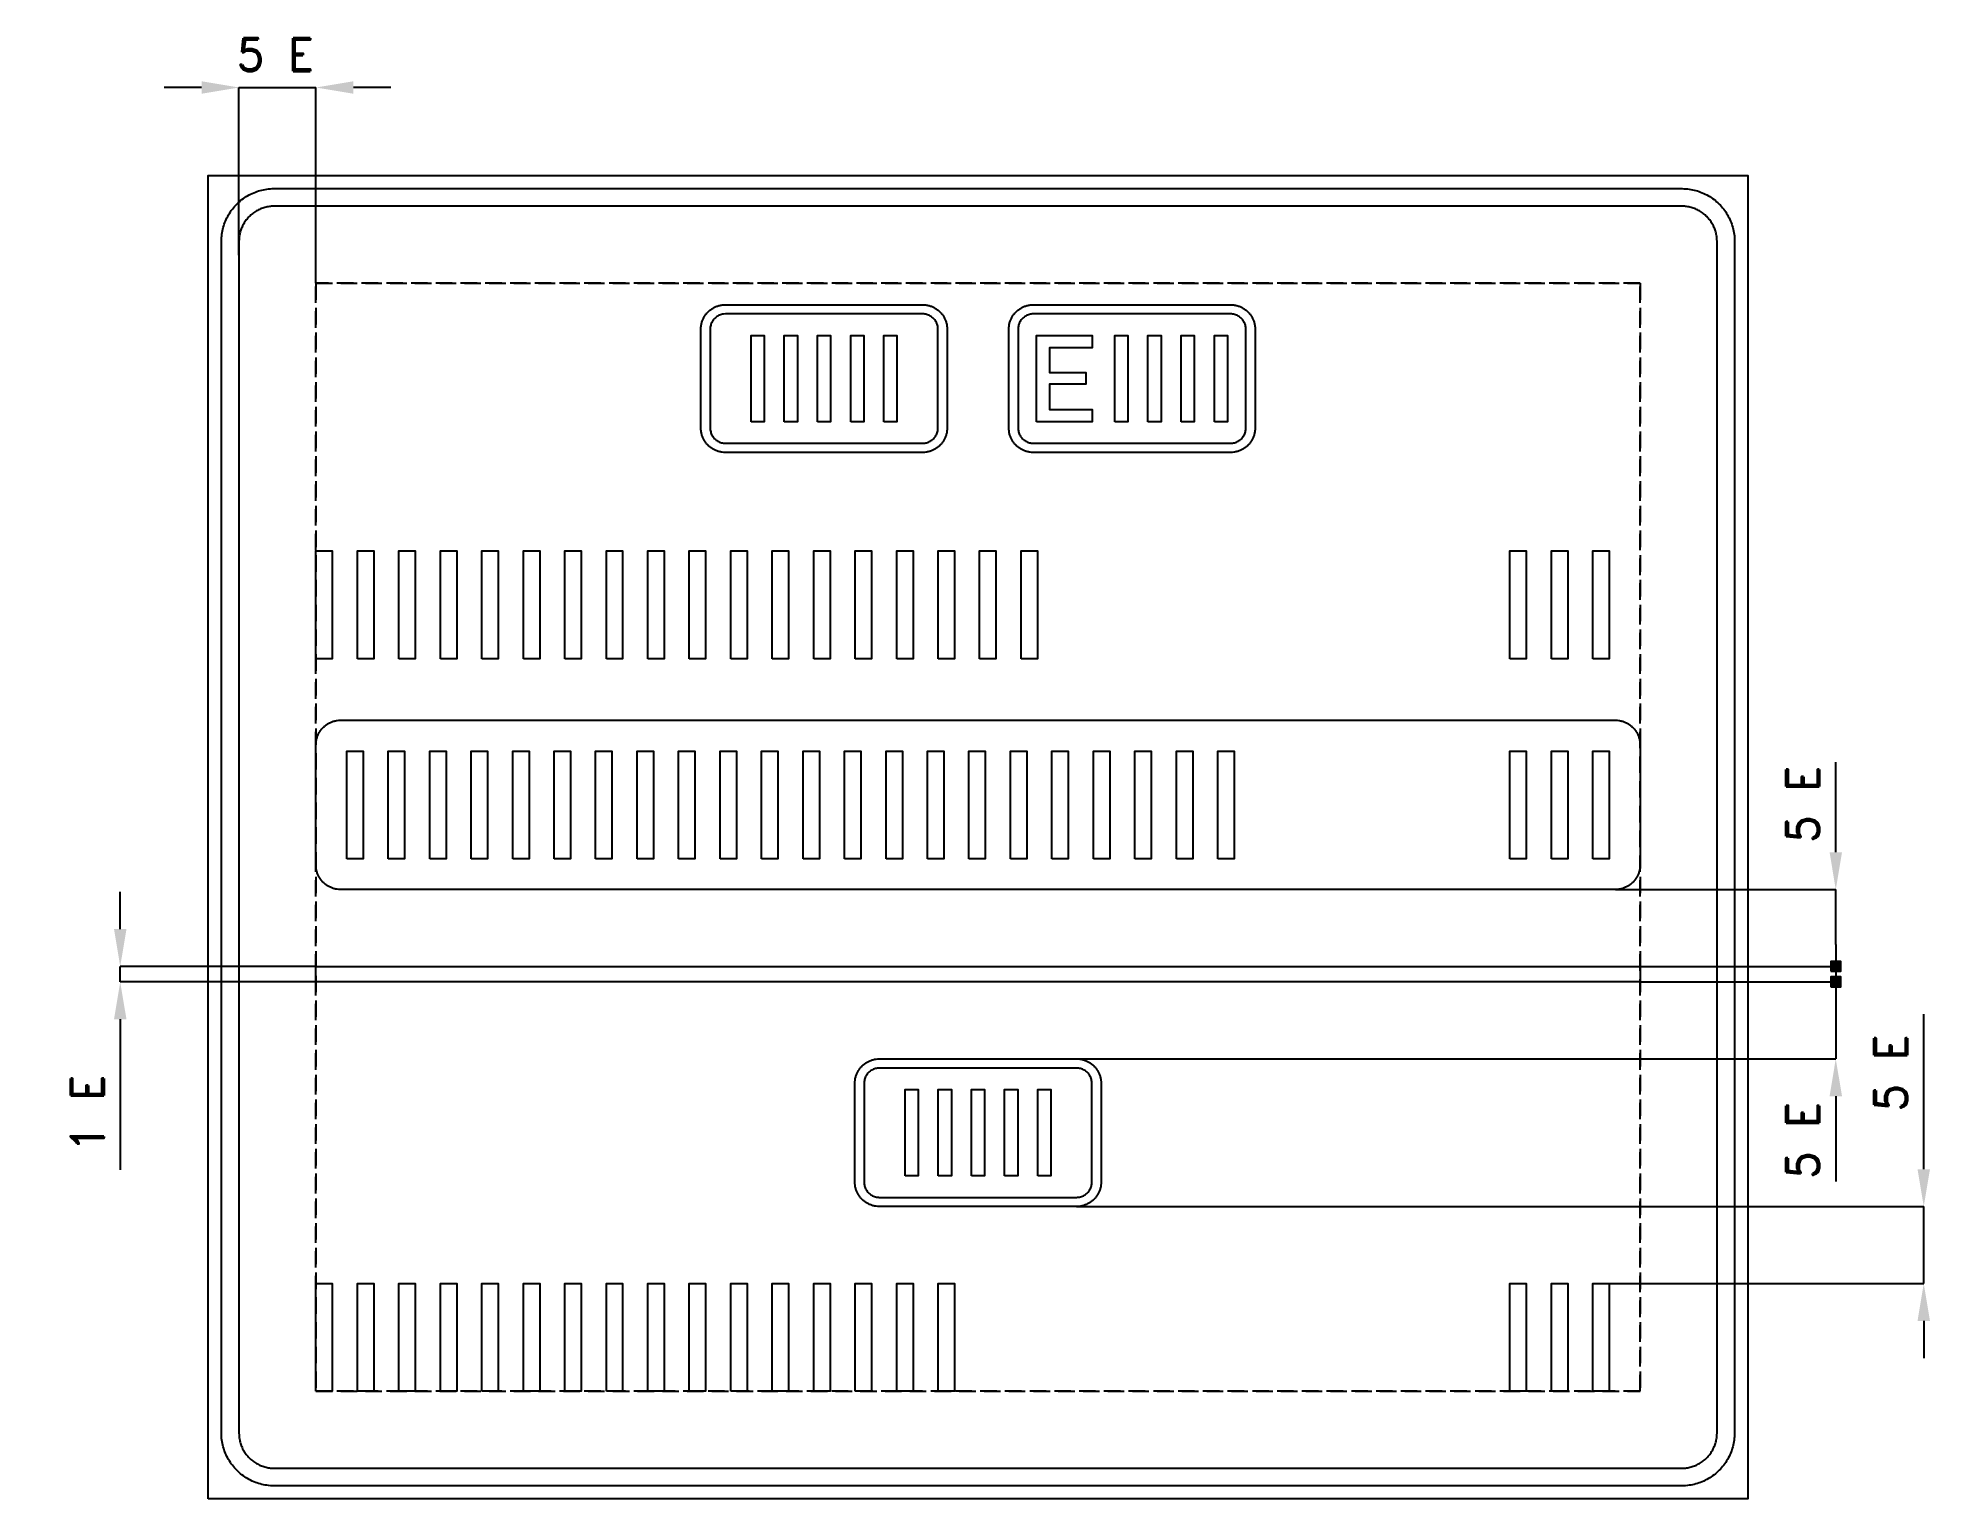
# Model space of a CAD drawing. Header units: millimetres. Extents: x 439 to 4763, y 469 to 3791.
import ezdxf

# ---------------------------------------------------------------- set-up
doc = ezdxf.new("R2010")
doc.units = ezdxf.units.MM
doc.header["$LTSCALE"] = 5
doc.linetypes.add('ČÁRKOVANÁX2', pattern=[1.5, 1, -0.5])
doc.layers.add('Kóty', color=2, linetype='Continuous')
doc.layers.add('Značka', color=7, linetype='Continuous')
doc.styles.get("Standard").update_dxf_attribs({"font": 'romand.shx', "height": 75})
doc.dimstyles.get("Standard").update_dxf_attribs({"dimtxt": 75, "dimasz": 85, "dimexe": 0.18, "dimexo": 0.0625, "dimgap": 37.5, "dimtad": 1, "dimdec": 0, "dimzin": 0, "dimdsep": 46, "dimtxsty": 'Standard', "dimcen": 0.09, "dimadec": 0, "dimazin": 0, "dimtfac": 1, "dimtdec": 0, "dimtofl": 0, "dimtmove": 0, "dimatfit": 3, "dimfxl": 1, "dimtolj": 1, "dimtzin": 0, "dimarcsym": 0})

msp = doc.modelspace()

# ---------------------------------------------------------------- texts
at = {"layer": 'Kóty', "insert": (978.8, 3753.7), "char_height": 75, "attachment_point": 5}
msp.add_mtext('\\A1;5 E', dxfattribs=at)
at = {"layer": 'Kóty', "char_height": 75, "attachment_point": 5, "rotation": 90}
for insert in [(4451, 2048.6), (4451, 1284.3)]:
    msp.add_mtext('\\A1;5 E', dxfattribs=dict(at, insert=insert))

# ---------------------------------------------------------------- blocks, each defined once
blk = doc.blocks.new('*D0')
at = {"layer": 'Defpoints', "color": 0, "transparency": 16777216}
for p in [(2800, 1133.7), (4726, 1133.7), (4004, 958.7)]:
    blk.add_point(p, dxfattribs=at)
at = {"layer": 'Kóty', "color": 0, "lineweight": -2, "transparency": 16777216}
for p, q in [((4726, 1218.7), (4726, 1571.6)), ((2800.1, 1133.7), (4726.2, 1133.7)), ((4004.1, 958.7), (4726.2, 958.7)), ((4726, 873.7), (4726, 788.7))]:
    blk.add_line(p, q, dxfattribs=at)
at = {"layer": 'Kóty', "color": 0, "transparency": 16777216}
for points in [[(4711.9, 1218.7), (4740.2, 1218.7), (4726, 1133.7)], [(4711.9, 873.7), (4740.2, 873.7), (4726, 958.7)]]:
    blk.add_solid(points, dxfattribs=at)
at = {"layer": 'Kóty', "color": 0, "transparency": 16777216, "insert": (4651, 1437.7), "char_height": 75, "attachment_point": 5, "rotation": 90}
blk.add_mtext('\\A1;5 E', dxfattribs=at)
blk = doc.blocks.new('*D1')
at = {"layer": 'Defpoints', "color": 0, "transparency": 16777216}
for p in [(626, 1644.7), (1071, 1679.7), (1071, 1644.7)]:
    blk.add_point(p, dxfattribs=at)
at = {"layer": 'Kóty', "color": 0, "lineweight": -2, "transparency": 16777216}
for p, q in [((626, 1764.7), (626, 1849.7)), ((1071, 1679.7), (625.8, 1679.7)), ((1071, 1644.7), (625.8, 1644.7)), ((626, 1559.7), (626, 1217.6))]:
    blk.add_line(p, q, dxfattribs=at)
at = {"layer": 'Kóty', "color": 0, "transparency": 16777216}
for points in [[(611.9, 1764.7), (640.2, 1764.7), (626, 1679.7)], [(611.9, 1559.7), (640.2, 1559.7), (626, 1644.7)]]:
    blk.add_solid(points, dxfattribs=at)
at = {"layer": 'Kóty', "color": 0, "transparency": 16777216, "insert": (551, 1346.2), "char_height": 75, "attachment_point": 5, "rotation": 90}
blk.add_mtext('\\A1;1 E', dxfattribs=at)

# ---------------------------------------------------------------- dimensions: what is measured, and where the dimension line sits
at = {"layer": 'Kóty'}
for base, p1, p2, text, picture, middle in [((626, 1644.7), (1071, 1679.7), (1071, 1644.7), '1 E', '*D1', (551, 1346.2)), ((4726, 1133.7), (4004, 958.7), (2800, 1133.7), '5 E', '*D0', (4651, 1437.7))]:
    dim = msp.add_linear_dim(base=base, p1=p1, p2=p2, angle=90, text=text, dimstyle='Standard', dxfattribs=at)
    dim.commit()
    dim.dimension.update_dxf_attribs({"geometry": picture, "text_midpoint": middle})

# ---------------------------------------------------------------- hatches: boundary and pattern name
at = {"layer": 'Kóty'}
h = msp.add_hatch(color=256, dxfattribs=at)
h.dxf.hatch_style = 1
h.paths.add_polyline_path([(4515.1, 1668.8), (4537.6, 1668.8), (4537.6, 1691.3), (4515.1, 1691.3)])
h = msp.add_hatch(color=256, dxfattribs=at)
h.dxf.hatch_style = 1
h.paths.add_polyline_path([(4515.1, 1633.6), (4537.6, 1633.6), (4537.6, 1656.1), (4515.1, 1656.1)])

# ---------------------------------------------------------------- linework, layer by layer
for p, q in [((811, 3678.7), (726, 3678.7)), ((896, 3297.1), (896, 3678.9)), ((1071, 3233.8), (1071, 3678.9)), ((1241, 3678.7), (1156, 3678.7)), ((4526, 1939.7), (4526, 2144.7)), ((4025.1, 1854.7), (4526.2, 1854.7)), ((4526, 1729.7), (4526, 1854.7)), ((4526, 1729.7), (4526.2, 1469.7)), ((4081.1, 1679.7), (4526.2, 1679.7)), ((4081.1, 1644.7), (4526.2, 1644.7)), ((2767.8, 1469.7), (4526.2, 1469.7)), ((4526, 1384.7), (4526, 1190.5))]:
    msp.add_line(p, q, dxfattribs=at)
for points in [[(896, 3678.7), (1071, 3678.7)], [(4515.1, 1691.3), (4537.6, 1668.8)], [(4537.6, 1691.3), (4515.1, 1668.8)], [(626, 1644.7), (626, 1679.7)], [(4515.1, 1656.1), (4537.6, 1633.6)], [(4537.6, 1656.1), (4515.1, 1633.6)], [(4726, 958.7), (4726.2, 1133.7)]]:
    msp.add_lwpolyline(points, dxfattribs=at)
for points in [[(4515.1, 1668.8), (4537.6, 1668.8), (4537.6, 1691.3), (4515.1, 1691.3)], [(4515.1, 1633.6), (4537.6, 1633.6), (4537.6, 1656.1), (4515.1, 1656.1)]]:
    msp.add_lwpolyline(points, close=True, dxfattribs=at)
for points in [[(811, 3692.9), (811, 3664.6), (896, 3678.7)], [(1156, 3692.9), (1156, 3664.6), (1071, 3678.7)], [(4511.9, 1939.7), (4540.2, 1939.7), (4526, 1854.7)], [(4511.9, 1384.7), (4540.2, 1384.7), (4526, 1469.7)]]:
    msp.add_solid(points, dxfattribs=at)
at = {"layer": 'Značka', "color": 3}
for points in [[(826, 468.7), (826, 3478.7), (4326, 3478.7), (4326, 468.7), (826, 468.7)], [(2709, 2918.7), (2709, 3114.7), (2835.5, 3114.7), (2835.5, 3086.5), (2738.8, 3086.5), (2738.8, 3030.6), (2821.2, 3030.6), (2821.2, 3004.3), (2738.8, 3004.3), (2738.8, 2946.6), (2835.3, 2946.6), (2835.3, 2918.7), (2709, 2918.7)], [(2887, 2918.7), (2887, 3114.7), (2916.7, 3114.7), (2916.7, 2918.7), (2887, 2918.7)], [(2962.4, 2918.7), (2962.4, 3114.7), (2992.1, 3114.7), (2992.1, 2918.7), (2962.4, 2918.7)], [(3037.9, 2918.7), (3037.9, 3114.7), (3067.6, 3114.7), (3067.6, 2918.7), (3037.9, 2918.7)], [(3113.3, 2918.7), (3113.3, 3114.7), (3143, 3114.7), (3143, 2918.7), (3113.3, 2918.7)], [(1071, 2379.7), (1071, 2624.7), (1108.2, 2624.7), (1108.2, 2379.7), (1071, 2379.7)], [(1165.3, 2379.7), (1165.3, 2624.7), (1202.5, 2624.7), (1202.5, 2379.7), (1165.3, 2379.7)], [(1259.6, 2379.7), (1259.6, 2624.7), (1296.8, 2624.7), (1296.8, 2379.7), (1259.6, 2379.7)], [(1353.9, 2379.7), (1353.9, 2624.7), (1391, 2624.7), (1391, 2379.7), (1353.9, 2379.7)], [(1448.2, 2379.7), (1448.2, 2624.7), (1485.3, 2624.7), (1485.3, 2379.7), (1448.2, 2379.7)], [(1542.5, 2379.7), (1542.5, 2624.7), (1579.6, 2624.7), (1579.6, 2379.7), (1542.5, 2379.7)], [(1636.8, 2379.7), (1636.8, 2624.7), (1673.9, 2624.7), (1673.9, 2379.7), (1636.8, 2379.7)], [(1731.1, 2379.7), (1731.1, 2624.7), (1768.2, 2624.7), (1768.2, 2379.7), (1731.1, 2379.7)], [(1825.4, 2379.7), (1825.4, 2624.7), (1862.5, 2624.7), (1862.5, 2379.7), (1825.4, 2379.7)], [(1919.7, 2379.7), (1919.7, 2624.7), (1956.8, 2624.7), (1956.8, 2379.7), (1919.7, 2379.7)], [(2014, 2379.7), (2014, 2624.7), (2051.1, 2624.7), (2051.1, 2379.7), (2014, 2379.7)], [(2108.3, 2379.7), (2108.3, 2624.7), (2145.4, 2624.7), (2145.4, 2379.7), (2108.3, 2379.7)], [(2202.6, 2379.7), (2202.6, 2624.7), (2239.7, 2624.7), (2239.7, 2379.7), (2202.6, 2379.7)], [(2296.9, 2379.7), (2296.9, 2624.7), (2334, 2624.7), (2334, 2379.7), (2296.9, 2379.7)], [(2391.2, 2379.7), (2391.2, 2624.7), (2428.3, 2624.7), (2428.3, 2379.7), (2391.2, 2379.7)], [(2485.5, 2379.7), (2485.5, 2624.7), (2522.6, 2624.7), (2522.6, 2379.7), (2485.5, 2379.7)], [(2579.8, 2379.7), (2579.8, 2624.7), (2616.9, 2624.7), (2616.9, 2379.7), (2579.8, 2379.7)], [(2674.1, 2379.7), (2674.1, 2624.7), (2711.2, 2624.7), (2711.2, 2379.7), (2674.1, 2379.7)], [(3785.3, 2379.7), (3785.3, 2624.7), (3822.4, 2624.7), (3822.4, 2379.7), (3785.3, 2379.7)], [(3879.6, 2379.7), (3879.6, 2624.7), (3916.7, 2624.7), (3916.7, 2379.7), (3879.6, 2379.7)], [(3973.9, 2379.7), (3973.9, 2624.7), (4011, 2624.7), (4011, 2379.7), (3973.9, 2379.7)], [(1071, 1644.7), (1071, 1679.7), (4081, 1679.7), (4081, 1644.7), (1071, 1644.7)], [(1071, 713.7), (1071, 958.7), (1108.2, 958.7), (1108.2, 713.7), (1071, 713.7)], [(1165.3, 713.7), (1165.3, 958.7), (1202.5, 958.7), (1202.5, 713.7), (1165.3, 713.7)], [(1259.6, 713.7), (1259.6, 958.7), (1296.8, 958.7), (1296.8, 713.7), (1259.6, 713.7)], [(1353.9, 713.7), (1353.9, 958.7), (1391, 958.7), (1391, 713.7), (1353.9, 713.7)], [(1448.2, 713.7), (1448.2, 958.7), (1485.3, 958.7), (1485.3, 713.7), (1448.2, 713.7)], [(1542.5, 713.7), (1542.5, 958.7), (1579.6, 958.7), (1579.6, 713.7), (1542.5, 713.7)], [(1636.8, 713.7), (1636.8, 958.7), (1673.9, 958.7), (1673.9, 713.7), (1636.8, 713.7)], [(1731.1, 713.7), (1731.1, 958.7), (1768.2, 958.7), (1768.2, 713.7), (1731.1, 713.7)], [(1825.4, 713.7), (1825.4, 958.7), (1862.5, 958.7), (1862.5, 713.7), (1825.4, 713.7)], [(1919.7, 713.7), (1919.7, 958.7), (1956.8, 958.7), (1956.8, 713.7), (1919.7, 713.7)], [(2014, 713.7), (2014, 958.7), (2051.1, 958.7), (2051.1, 713.7), (2014, 713.7)], [(2108.3, 713.7), (2108.3, 958.7), (2145.4, 958.7), (2145.4, 713.7), (2108.3, 713.7)], [(2202.6, 713.7), (2202.6, 958.7), (2239.7, 958.7), (2239.7, 713.7), (2202.6, 713.7)], [(2296.9, 713.7), (2296.9, 958.7), (2334, 958.7), (2334, 713.7), (2296.9, 713.7)], [(2391.2, 713.7), (2391.2, 958.7), (2428.3, 958.7), (2428.3, 713.7), (2391.2, 713.7)], [(2485.5, 713.7), (2485.5, 958.7), (2522.6, 958.7), (2522.6, 713.7), (2485.5, 713.7)], [(3785.3, 713.7), (3785.3, 958.7), (3822.4, 958.7), (3822.4, 713.7), (3785.3, 713.7)], [(3879.6, 713.7), (3879.6, 958.7), (3916.7, 958.7), (3916.7, 713.7), (3879.6, 713.7)], [(3973.9, 713.7), (3973.9, 958.7), (4011, 958.7), (4011, 713.7), (3973.9, 713.7)]]:
    msp.add_lwpolyline(points, dxfattribs=at)
for points in [[(976, 498.7), (975.5, 498.7), (975.1, 498.7, -0.03218), (959.6, 499.8, -0.035443), (944.4, 503, -0.036267), (929.6, 508, -0.03442), (915.7, 515, -0.033721), (902.8, 523.6, -0.034085), (891.2, 533.9, -0.034209), (880.9, 545.5, -0.034229), (872.3, 558.5, -0.034044), (865.3, 572.4, -0.033412), (860.3, 587.1, -0.034127), (857.1, 602.3, -0.036745), (856, 617.8), (856, 618.3), (856, 618.7), (856, 3328.7), (856, 3329.2), (856, 3329.7, -0.032181), (857.1, 3345.2, -0.035446), (860.3, 3360.4, -0.036271), (865.3, 3375.1, -0.034414), (872.3, 3389, -0.033711), (880.9, 3402, -0.034082), (891.2, 3413.6, -0.03421), (902.8, 3423.9, -0.034229), (915.7, 3432.5, -0.034026), (929.6, 3439.5, -0.033416), (944.4, 3444.5, -0.034113), (959.6, 3447.7, -0.036749), (975.1, 3448.7), (975.5, 3448.7), (976, 3448.7), (4176, 3448.7), (4176.5, 3448.7), (4177, 3448.7, -0.03218), (4192.5, 3447.7, -0.035459), (4207.7, 3444.5, -0.036272), (4222.4, 3439.5, -0.034417), (4236.3, 3432.5, -0.03372), (4249.2, 3423.9, -0.034076), (4260.9, 3413.6, -0.034204), (4271.2, 3402, -0.034215), (4279.8, 3389, -0.03402), (4286.7, 3375.1, -0.033415), (4291.8, 3360.4, -0.034111), (4295, 3345.2, -0.036748), (4296, 3329.7), (4296, 3329.2), (4296, 3328.7), (4296, 618.7), (4296, 618.3), (4296, 617.8, -0.032179), (4294.9, 602.3, -0.035457), (4291.8, 587.1, -0.036267), (4286.8, 572.4, -0.034424), (4279.8, 558.5, -0.033731), (4271.2, 545.5, -0.034079), (4260.9, 533.9, -0.034202), (4249.2, 523.6, -0.034215), (4236.3, 515, -0.034038), (4222.4, 508, -0.033411), (4207.7, 503, -0.034125), (4192.4, 499.8, -0.036744), (4177, 498.7, -0.000874), (4176.5, 498.7), (4176, 498.7), (976, 498.7)], [(976, 538.7), (4176, 538.7), (4176.3, 538.7), (4176.6, 538.7, 0.032178), (4187, 539.5, 0.035444), (4197.1, 541.6, 0.036267), (4206.9, 544.9, 0.034422), (4216.2, 549.6, 0.033731), (4224.8, 555.3, 0.034071), (4232.6, 562.2, 0.034205), (4239.4, 569.9, 0.034223), (4245.2, 578.6, 0.034048), (4249.8, 587.8, 0.033416), (4253.2, 597.6, 0.034152), (4255.3, 607.8, 0.036741), (4256, 618.1), (4256, 618.4), (4256, 618.7), (4256, 3328.7), (4256, 3329.1), (4256, 3329.4, 0.032177), (4255.3, 3339.7, 0.035443), (4253.2, 3349.9, 0.036259), (4249.9, 3359.7, 0.034425), (4245.2, 3368.9, 0.033741), (4239.4, 3377.5, 0.034066), (4232.6, 3385.3, 0.034182), (4224.8, 3392.2, 0.034226), (4216.2, 3397.9, 0.034056), (4206.9, 3402.6, 0.033425), (4197.1, 3405.9, 0.034151), (4187, 3408.1, 0.036743), (4176.6, 3408.7), (4176.3, 3408.7), (4176, 3408.7), (976, 3408.7), (975.7, 3408.7), (975.4, 3408.7, 0.032179), (965.1, 3408, 0.035442), (954.9, 3405.9, 0.03626), (945.1, 3402.6, 0.034424), (935.8, 3397.9, 0.033731), (927.2, 3392.2, 0.034079), (919.5, 3385.3, 0.034187), (912.6, 3377.6, 0.034232), (906.8, 3368.9, 0.034052), (902.2, 3359.7, 0.03342), (898.9, 3349.9, 0.034126), (896.7, 3339.7, 0.036746), (896, 3329.4), (896, 3329.1), (896, 3328.7), (896, 618.7), (896, 618.4), (896, 618.1, 0.03218), (896.7, 607.8, 0.035443), (898.9, 597.6, 0.036267), (902.2, 587.8, 0.03442), (906.8, 578.6, 0.033721), (912.6, 569.9, 0.034085), (919.5, 562.2, 0.03421), (927.2, 555.3, 0.034229), (935.8, 549.6, 0.034044), (945.1, 544.9, 0.033411), (954.9, 541.6, 0.034128), (965.1, 539.4, 0.036745), (975.4, 538.7), (975.7, 538.7), (976, 538.7)], [(2702, 2848.7), (2701.8, 2848.7), (2701.6, 2848.7, -0.032185), (2694.3, 2849.3, -0.03545), (2687.2, 2850.7, -0.036245), (2680.4, 2853.1, -0.034416), (2673.9, 2856.3, -0.033669), (2667.9, 2860.3, -0.034077), (2662.4, 2865.1, -0.034213), (2657.6, 2870.6, -0.034209), (2653.6, 2876.6, -0.03404), (2650.3, 2883.1, -0.033402), (2648, 2890, -0.03413), (2646.5, 2897.1, -0.036742), (2646, 2904.3), (2646, 2904.5), (2646, 2904.7), (2646, 3128.7), (2646, 3129), (2646, 3129.2, -0.032173), (2646.5, 3136.4, -0.035413), (2648, 3143.5, -0.03627), (2650.3, 3150.4, -0.034416), (2653.6, 3156.9, -0.033716), (2657.6, 3162.9, -0.034112), (2662.4, 3168.3, -0.034252), (2667.9, 3173.1, -0.034235), (2673.9, 3177.2, -0.034056), (2680.4, 3180.4, -0.033424), (2687.2, 3182.8, -0.034116), (2694.3, 3184.3, -0.036746), (2701.6, 3184.7), (2701.8, 3184.7), (2702, 3184.7), (3150, 3184.7), (3150.2, 3184.7), (3150.5, 3184.7, -0.03219), (3157.7, 3184.2, -0.035446), (3164.8, 3182.8, -0.036239), (3171.7, 3180.4, -0.034385), (3178.1, 3177.2, -0.03366), (3184.2, 3173.1, -0.034111), (3189.6, 3168.3, -0.034263), (3194.4, 3162.9, -0.034208), (3198.4, 3156.9, -0.034026), (3201.7, 3150.4, -0.033418), (3204, 3143.5, -0.034113), (3205.5, 3136.4, -0.036742), (3206, 3129.2), (3206, 3129), (3206, 3128.7), (3206, 2904.7), (3206, 2904.5), (3206, 2904.3, -0.03219), (3205.5, 2897.1, -0.035446), (3204, 2890, -0.036239), (3201.7, 2883.1, -0.034385), (3198.4, 2876.6, -0.03366), (3194.4, 2870.6, -0.034111), (3189.6, 2865.1, -0.034263), (3184.2, 2860.3, -0.034208), (3178.1, 2856.3, -0.034026), (3171.7, 2853.1, -0.033418), (3164.8, 2850.7, -0.034113), (3157.7, 2849.2, -0.036742), (3150.5, 2848.7), (3150.2, 2848.7), (3150, 2848.7), (2702, 2848.7)], [(2702, 2848.7), (2701.8, 2848.7), (2701.6, 2848.7, -0.032185), (2694.3, 2849.3, -0.03545), (2687.2, 2850.7, -0.036245), (2680.4, 2853.1, -0.034416), (2673.9, 2856.3, -0.033669), (2667.9, 2860.3, -0.034077), (2662.4, 2865.1, -0.034213), (2657.6, 2870.6, -0.034209), (2653.6, 2876.6, -0.03404), (2650.3, 2883.1, -0.033402), (2648, 2890, -0.03413), (2646.5, 2897.1, -0.036742), (2646, 2904.3), (2646, 2904.5), (2646, 2904.7), (2646, 3128.7), (2646, 3129), (2646, 3129.2, -0.032173), (2646.5, 3136.4, -0.035413), (2648, 3143.5, -0.03627), (2650.3, 3150.4, -0.034416), (2653.6, 3156.9, -0.033716), (2657.6, 3162.9, -0.034112), (2662.4, 3168.3, -0.034252), (2667.9, 3173.1, -0.034235), (2673.9, 3177.2, -0.034056), (2680.4, 3180.4, -0.033424), (2687.2, 3182.8, -0.034116), (2694.3, 3184.3, -0.036746), (2701.6, 3184.7), (2701.8, 3184.7), (2702, 3184.7), (3150, 3184.7), (3150.2, 3184.7), (3150.5, 3184.7, -0.03219), (3157.7, 3184.2, -0.035446), (3164.8, 3182.8, -0.036239), (3171.7, 3180.4, -0.034385), (3178.1, 3177.2, -0.03366), (3184.2, 3173.1, -0.034111), (3189.6, 3168.3, -0.034263), (3194.4, 3162.9, -0.034208), (3198.4, 3156.9, -0.034026), (3201.7, 3150.4, -0.033418), (3204, 3143.5, -0.034113), (3205.5, 3136.4, -0.036742), (3206, 3129.2), (3206, 3129), (3206, 3128.7), (3206, 2904.7), (3206, 2904.5), (3206, 2904.3, -0.03219), (3205.5, 2897.1, -0.035446), (3204, 2890, -0.036239), (3201.7, 2883.1, -0.034385), (3198.4, 2876.6, -0.03366), (3194.4, 2870.6, -0.034111), (3189.6, 2865.1, -0.034263), (3184.2, 2860.3, -0.034208), (3178.1, 2856.3, -0.034026), (3171.7, 2853.1, -0.033418), (3164.8, 2850.7, -0.034113), (3157.7, 2849.2, -0.036742), (3150.5, 2848.7), (3150.2, 2848.7), (3150, 2848.7), (2702, 2848.7)], [(2702, 2869.7), (3150, 2869.7), (3150.2, 2869.7), (3150.3, 2869.7, 0.032195), (3154.8, 2870.1, 0.035402), (3159.3, 2871, 0.036219), (3163.5, 2872.4, 0.034407), (3167.6, 2874.5, 0.033693), (3171.4, 2877, 0.034084), (3174.8, 2880, 0.03418), (3177.8, 2883.4, 0.034209), (3180.3, 2887.2, 0.034051), (3182.3, 2891.2, 0.033451), (3183.8, 2895.5, 0.034117), (3184.7, 2900, 0.036731), (3185, 2904.5), (3185, 2904.6), (3185, 2904.7), (3185, 3128.7), (3185, 3128.9), (3185, 3129, 0.032195), (3184.7, 3133.5, 0.035402), (3183.8, 3138, 0.036219), (3182.3, 3142.3, 0.034407), (3180.3, 3146.3, 0.033693), (3177.8, 3150.1, 0.034084), (3174.8, 3153.5, 0.03418), (3171.4, 3156.5, 0.034209), (3167.6, 3159, 0.034051), (3163.5, 3161, 0.033451), (3159.3, 3162.5, 0.034117), (3154.8, 3163.4, 0.036731), (3150.3, 3163.7), (3150.2, 3163.7), (3150, 3163.7), (2702, 3163.7), (2701.9, 3163.7), (2701.7, 3163.7, 0.032191), (2697.2, 3163.4, 0.035391), (2692.8, 3162.5, 0.036229), (2688.5, 3161.1, 0.034418), (2684.4, 3159, 0.033679), (2680.7, 3156.5, 0.034065), (2677.3, 3153.5, 0.034201), (2674.3, 3150.1, 0.034208), (2671.7, 3146.3, 0.034003), (2669.7, 3142.3, 0.033426), (2668.3, 3138, 0.034143), (2667.3, 3133.5, 0.036731), (2667, 3129), (2667, 3128.9), (2667, 3128.7), (2667, 2904.7), (2667, 2904.6), (2667, 2904.5, 0.032169), (2667.3, 2900, 0.035455), (2668.3, 2895.5, 0.03627), (2669.7, 2891.2, 0.034431), (2671.7, 2887.2, 0.033715), (2674.3, 2883.4, 0.034084), (2677.3, 2880, 0.03418), (2680.7, 2877, 0.034209), (2684.4, 2874.5, 0.034064), (2688.5, 2872.5, 0.033424), (2692.8, 2871, 0.034122), (2697.2, 2870, 0.036731), (2701.7, 2869.7), (2701.9, 2869.7), (2702, 2869.7)]]:
    msp.add_lwpolyline(points, format="xyb", dxfattribs=at)
at = {"layer": 'Značka', "color": 6, "linetype": 'ČÁRKOVANÁX2', "ltscale": 7.5}
msp.add_lwpolyline([(1071, 713.7), (4081, 713.7), (4081, 3233.7), (1071, 3233.7)], close=True, dxfattribs=at)
msp.add_lwpolyline([(1071, 713.7), (1071, 3233.7), (4081, 3233.7), (4081, 713.7), (1071, 713.7)], dxfattribs=at)
at = {"layer": 'Značka', "color": 1}
for points in [[(2002, 2848.7), (2001.8, 2848.7), (2001.6, 2848.7, -0.032185), (1994.3, 2849.3, -0.03545), (1987.2, 2850.7, -0.036245), (1980.4, 2853.1, -0.034416), (1973.9, 2856.3, -0.033669), (1967.9, 2860.3, -0.034077), (1962.4, 2865.1, -0.034213), (1957.6, 2870.6, -0.034209), (1953.6, 2876.6, -0.03404), (1950.3, 2883.1, -0.033402), (1948, 2890, -0.03413), (1946.5, 2897.1, -0.036742), (1946, 2904.3), (1946, 2904.5), (1946, 2904.7), (1946, 3128.7), (1946, 3129), (1946, 3129.2, -0.032173), (1946.5, 3136.4, -0.035413), (1948, 3143.5, -0.03627), (1950.3, 3150.4, -0.034416), (1953.6, 3156.9, -0.033716), (1957.6, 3162.9, -0.034112), (1962.4, 3168.3, -0.034252), (1967.9, 3173.1, -0.034235), (1973.9, 3177.2, -0.034056), (1980.4, 3180.4, -0.033424), (1987.2, 3182.8, -0.034116), (1994.3, 3184.3, -0.036746), (2001.6, 3184.7), (2001.8, 3184.7), (2002, 3184.7), (2450, 3184.7), (2450.2, 3184.7), (2450.5, 3184.7, -0.032185), (2457.7, 3184.2, -0.03545), (2464.8, 3182.8, -0.036245), (2471.7, 3180.4, -0.034416), (2478.1, 3177.2, -0.033669), (2484.2, 3173.1, -0.034077), (2489.6, 3168.3, -0.034213), (2494.4, 3162.9, -0.034209), (2498.4, 3156.9, -0.03404), (2501.7, 3150.4, -0.033402), (2504, 3143.5, -0.03413), (2505.5, 3136.4, -0.036742), (2506, 3129.2), (2506, 3129), (2506, 3128.7), (2506, 2904.7), (2506, 2904.5), (2506, 2904.3, -0.032173), (2505.5, 2897.1, -0.035413), (2504, 2890, -0.03627), (2501.7, 2883.1, -0.034416), (2498.4, 2876.6, -0.033716), (2494.4, 2870.6, -0.034112), (2489.6, 2865.1, -0.034252), (2484.2, 2860.3, -0.034235), (2478.1, 2856.3, -0.034056), (2471.7, 2853.1, -0.033424), (2464.8, 2850.7, -0.034116), (2457.7, 2849.2, -0.036746), (2450.5, 2848.7), (2450.2, 2848.7), (2450, 2848.7), (2002, 2848.7)], [(2002, 2848.7), (2001.8, 2848.7), (2001.6, 2848.7, -0.032185), (1994.3, 2849.3, -0.03545), (1987.2, 2850.7, -0.036245), (1980.4, 2853.1, -0.034416), (1973.9, 2856.3, -0.033669), (1967.9, 2860.3, -0.034077), (1962.4, 2865.1, -0.034213), (1957.6, 2870.6, -0.034209), (1953.6, 2876.6, -0.03404), (1950.3, 2883.1, -0.033402), (1948, 2890, -0.03413), (1946.5, 2897.1, -0.036742), (1946, 2904.3), (1946, 2904.5), (1946, 2904.7), (1946, 3128.7), (1946, 3129), (1946, 3129.2, -0.032173), (1946.5, 3136.4, -0.035413), (1948, 3143.5, -0.03627), (1950.3, 3150.4, -0.034416), (1953.6, 3156.9, -0.033716), (1957.6, 3162.9, -0.034112), (1962.4, 3168.3, -0.034252), (1967.9, 3173.1, -0.034235), (1973.9, 3177.2, -0.034056), (1980.4, 3180.4, -0.033424), (1987.2, 3182.8, -0.034116), (1994.3, 3184.3, -0.036746), (2001.6, 3184.7), (2001.8, 3184.7), (2002, 3184.7), (2450, 3184.7), (2450.2, 3184.7), (2450.5, 3184.7, -0.032185), (2457.7, 3184.2, -0.03545), (2464.8, 3182.8, -0.036245), (2471.7, 3180.4, -0.034416), (2478.1, 3177.2, -0.033669), (2484.2, 3173.1, -0.034077), (2489.6, 3168.3, -0.034213), (2494.4, 3162.9, -0.034209), (2498.4, 3156.9, -0.03404), (2501.7, 3150.4, -0.033402), (2504, 3143.5, -0.03413), (2505.5, 3136.4, -0.036742), (2506, 3129.2), (2506, 3129), (2506, 3128.7), (2506, 2904.7), (2506, 2904.5), (2506, 2904.3, -0.032173), (2505.5, 2897.1, -0.035413), (2504, 2890, -0.03627), (2501.7, 2883.1, -0.034416), (2498.4, 2876.6, -0.033716), (2494.4, 2870.6, -0.034112), (2489.6, 2865.1, -0.034252), (2484.2, 2860.3, -0.034235), (2478.1, 2856.3, -0.034056), (2471.7, 2853.1, -0.033424), (2464.8, 2850.7, -0.034116), (2457.7, 2849.2, -0.036746), (2450.5, 2848.7), (2450.2, 2848.7), (2450, 2848.7), (2002, 2848.7)], [(2002, 2869.7), (2450, 2869.7), (2450.2, 2869.7), (2450.3, 2869.7, 0.032191), (2454.8, 2870.1, 0.035391), (2459.3, 2871, 0.036229), (2463.5, 2872.4, 0.034418), (2467.6, 2874.5, 0.033679), (2471.4, 2877, 0.034065), (2474.8, 2880, 0.034201), (2477.8, 2883.4, 0.034208), (2480.3, 2887.2, 0.034003), (2482.3, 2891.2, 0.033426), (2483.8, 2895.5, 0.034143), (2484.7, 2900, 0.036731), (2485, 2904.5), (2485, 2904.6), (2485, 2904.7), (2485, 3128.7), (2485, 3128.9), (2485, 3129, 0.032169), (2484.7, 3133.5, 0.035455), (2483.8, 3138, 0.03627), (2482.3, 3142.3, 0.034431), (2480.3, 3146.3, 0.033715), (2477.8, 3150.1, 0.034084), (2474.8, 3153.5, 0.03418), (2471.4, 3156.5, 0.034209), (2467.6, 3159, 0.034064), (2463.5, 3161, 0.033424), (2459.3, 3162.5, 0.034122), (2454.8, 3163.4, 0.036731), (2450.3, 3163.7), (2450.2, 3163.7), (2450, 3163.7), (2002, 3163.7), (2001.9, 3163.7), (2001.7, 3163.7), (1997.2, 3163.4, 0.035391), (1992.8, 3162.5, 0.036229), (1988.5, 3161.1, 0.034418), (1984.4, 3159, 0.033679), (1980.7, 3156.5, 0.034065), (1977.3, 3153.5, 0.034201), (1974.3, 3150.1, 0.034208), (1971.7, 3146.3, 0.034003), (1969.7, 3142.3, 0.033426), (1968.3, 3138, 0.034143), (1967.3, 3133.5, 0.036731), (1967, 3129), (1967, 3128.9), (1967, 3128.7), (1967, 2904.7), (1967, 2904.6), (1967, 2904.5, 0.032169), (1967.3, 2900, 0.035455), (1968.3, 2895.5, 0.03627), (1969.7, 2891.2, 0.034431), (1971.7, 2887.2, 0.033715), (1974.3, 2883.4, 0.034084), (1977.3, 2880, 0.03418), (1980.7, 2877, 0.034209), (1984.4, 2874.5, 0.034064), (1988.5, 2872.5, 0.033424), (1992.8, 2871, 0.034122), (1997.2, 2870, 0.036731), (2001.7, 2869.7), (2001.9, 2869.7), (2002, 2869.7)], [(2352, 1133.7), (2351.8, 1133.7), (2351.6, 1133.7, -0.032177), (2344.3, 1134.3, -0.03545), (2337.2, 1135.7, -0.03626), (2330.4, 1138.1, -0.034423), (2323.9, 1141.3, -0.033725), (2317.9, 1145.3, -0.034084), (2312.4, 1150.1, -0.034196), (2307.6, 1155.6, -0.034232), (2303.6, 1161.6, -0.034059), (2300.3, 1168.1, -0.033405), (2298, 1175, -0.034129), (2296.5, 1182.1, -0.036744), (2296, 1189.3), (2296, 1189.5), (2296, 1189.7), (2296, 1413.7), (2296, 1414), (2296, 1414.2, -0.032169), (2296.5, 1421.4, -0.035416), (2298, 1428.5, -0.036271), (2300.3, 1435.4, -0.034431), (2303.6, 1441.9, -0.03372), (2307.6, 1447.9, -0.034095), (2312.4, 1453.3, -0.034214), (2317.9, 1458.1, -0.034243), (2323.9, 1462.2, -0.034056), (2330.4, 1465.4, -0.033416), (2337.2, 1467.8, -0.034124), (2344.3, 1469.3, -0.036746), (2351.6, 1469.7), (2351.8, 1469.7), (2352, 1469.7), (2800, 1469.7), (2800.2, 1469.7), (2800.5, 1469.7, -0.032177), (2807.7, 1469.2, -0.03545), (2814.8, 1467.8, -0.03626), (2821.7, 1465.4, -0.034423), (2828.1, 1462.2, -0.033725), (2834.2, 1458.1, -0.034084), (2839.6, 1453.3, -0.034196), (2844.4, 1447.9, -0.034232), (2848.4, 1441.9, -0.034059), (2851.7, 1435.4, -0.033405), (2854, 1428.5, -0.034129), (2855.5, 1421.4, -0.036744), (2856, 1414.2), (2856, 1414), (2856, 1413.7), (2856, 1189.7), (2856, 1189.5), (2856, 1189.3, -0.032169), (2855.5, 1182.1, -0.035416), (2854, 1175, -0.036271), (2851.7, 1168.1, -0.034431), (2848.4, 1161.6, -0.03372), (2844.4, 1155.6, -0.034095), (2839.6, 1150.1, -0.034214), (2834.2, 1145.3, -0.034243), (2828.1, 1141.3, -0.034056), (2821.7, 1138.1, -0.033416), (2814.8, 1135.7, -0.034124), (2807.7, 1134.2, -0.036746), (2800.5, 1133.7), (2800.2, 1133.7), (2800, 1133.7), (2352, 1133.7)], [(2352, 1133.7), (2351.8, 1133.7), (2351.6, 1133.7, -0.032177), (2344.3, 1134.3, -0.03545), (2337.2, 1135.7, -0.03626), (2330.4, 1138.1, -0.034423), (2323.9, 1141.3, -0.033725), (2317.9, 1145.3, -0.034084), (2312.4, 1150.1, -0.034196), (2307.6, 1155.6, -0.034232), (2303.6, 1161.6, -0.034059), (2300.3, 1168.1, -0.033405), (2298, 1175, -0.034129), (2296.5, 1182.1, -0.036744), (2296, 1189.3), (2296, 1189.5), (2296, 1189.7), (2296, 1413.7), (2296, 1414), (2296, 1414.2, -0.032169), (2296.5, 1421.4, -0.035416), (2298, 1428.5, -0.036271), (2300.3, 1435.4, -0.034431), (2303.6, 1441.9, -0.03372), (2307.6, 1447.9, -0.034095), (2312.4, 1453.3, -0.034214), (2317.9, 1458.1, -0.034243), (2323.9, 1462.2, -0.034056), (2330.4, 1465.4, -0.033416), (2337.2, 1467.8, -0.034124), (2344.3, 1469.3, -0.036746), (2351.6, 1469.7), (2351.8, 1469.7), (2352, 1469.7), (2800, 1469.7), (2800.2, 1469.7), (2800.5, 1469.7, -0.032177), (2807.7, 1469.2, -0.03545), (2814.8, 1467.8, -0.03626), (2821.7, 1465.4, -0.034423), (2828.1, 1462.2, -0.033725), (2834.2, 1458.1, -0.034084), (2839.6, 1453.3, -0.034196), (2844.4, 1447.9, -0.034232), (2848.4, 1441.9, -0.034059), (2851.7, 1435.4, -0.033405), (2854, 1428.5, -0.034129), (2855.5, 1421.4, -0.036744), (2856, 1414.2), (2856, 1414), (2856, 1413.7), (2856, 1189.7), (2856, 1189.5), (2856, 1189.3, -0.032169), (2855.5, 1182.1, -0.035416), (2854, 1175, -0.036271), (2851.7, 1168.1, -0.034431), (2848.4, 1161.6, -0.03372), (2844.4, 1155.6, -0.034095), (2839.6, 1150.1, -0.034214), (2834.2, 1145.3, -0.034243), (2828.1, 1141.3, -0.034056), (2821.7, 1138.1, -0.033416), (2814.8, 1135.7, -0.034124), (2807.7, 1134.2, -0.036746), (2800.5, 1133.7), (2800.2, 1133.7), (2800, 1133.7), (2352, 1133.7)], [(2352, 1154.7), (2800, 1154.7), (2800.2, 1154.7), (2800.3, 1154.7, 0.032192), (2804.8, 1155.1, 0.035444), (2809.3, 1156, 0.036254), (2813.5, 1157.4, 0.03443), (2817.6, 1159.5, 0.033712), (2821.4, 1162, 0.034075), (2824.8, 1165, 0.034219), (2827.8, 1168.4, 0.034238), (2830.3, 1172.2, 0.034016), (2832.3, 1176.2, 0.033417), (2833.8, 1180.5, 0.034151), (2834.7, 1185, 0.036731), (2835, 1189.5), (2835, 1189.6), (2835, 1189.7), (2835, 1413.7), (2835, 1413.9), (2835, 1414, 0.032167), (2834.7, 1418.5, 0.035453), (2833.8, 1423, 0.036279), (2832.3, 1427.3, 0.034431), (2830.3, 1431.3, 0.033715), (2827.8, 1435.1, 0.034084), (2824.8, 1438.5, 0.034211), (2821.4, 1441.5, 0.034219), (2817.6, 1444, 0.03404), (2813.5, 1446, 0.033412), (2809.3, 1447.5, 0.034122), (2804.8, 1448.4, 0.036757), (2800.3, 1448.7), (2800.2, 1448.7), (2800, 1448.7), (2352, 1448.7), (2351.9, 1448.7), (2351.7, 1448.7, 0.032192), (2347.2, 1448.4, 0.035444), (2342.8, 1447.5, 0.036254), (2338.5, 1446, 0.03443), (2334.4, 1444, 0.033712), (2330.7, 1441.5, 0.034075), (2327.3, 1438.5, 0.034219), (2324.3, 1435.1, 0.034238), (2321.7, 1431.3, 0.034016), (2319.7, 1427.3, 0.033417), (2318.3, 1423, 0.034151), (2317.3, 1418.5, 0.036731), (2317, 1414), (2317, 1413.9), (2317, 1413.7), (2317, 1189.7), (2317, 1189.6), (2317, 1189.5, 0.032167), (2317.3, 1184.9, 0.035453), (2318.3, 1180.5, 0.036279), (2319.7, 1176.2, 0.034431), (2321.7, 1172.2, 0.033715), (2324.3, 1168.4, 0.034084), (2327.3, 1165, 0.034211), (2330.7, 1162, 0.034219), (2334.4, 1159.5, 0.03404), (2338.5, 1157.4, 0.033412), (2342.8, 1156, 0.034122), (2347.2, 1155, 0.036757), (2351.7, 1154.7), (2351.9, 1154.7), (2352, 1154.7)]]:
    msp.add_lwpolyline(points, format="xyb", dxfattribs=at)
for points in [[(2060.3, 2918.7), (2060.3, 3114.7), (2090, 3114.7), (2090, 2918.7), (2060.3, 2918.7)], [(2135.7, 2918.7), (2135.7, 3114.7), (2165.4, 3114.7), (2165.4, 2918.7), (2135.7, 2918.7)], [(2211.2, 2918.7), (2211.2, 3114.7), (2240.9, 3114.7), (2240.9, 2918.7), (2211.2, 2918.7)], [(2286.6, 2918.7), (2286.6, 3114.7), (2316.3, 3114.7), (2316.3, 2918.7), (2286.6, 2918.7)], [(2362, 2918.7), (2362, 3114.7), (2391.7, 3114.7), (2391.7, 2918.7), (2362, 2918.7)], [(2410.3, 1203.7), (2410.3, 1399.7), (2440, 1399.7), (2440, 1203.7), (2410.3, 1203.7)], [(2485.7, 1203.7), (2485.7, 1399.7), (2515.4, 1399.7), (2515.4, 1203.7), (2485.7, 1203.7)], [(2561.2, 1203.7), (2561.2, 1399.7), (2590.9, 1399.7), (2590.9, 1203.7), (2561.2, 1203.7)], [(2636.6, 1203.7), (2636.6, 1399.7), (2666.3, 1399.7), (2666.3, 1203.7), (2636.6, 1203.7)], [(2712, 1203.7), (2712, 1399.7), (2741.7, 1399.7), (2741.7, 1203.7), (2712, 1203.7)]]:
    msp.add_lwpolyline(points, dxfattribs=at)
at = {"layer": 'Značka', "color": 251}
msp.add_lwpolyline([(1127, 1854.7), (1126.8, 1854.7), (1126.6, 1854.7, -0.032169), (1119.3, 1855.3, -0.035416), (1112.2, 1856.7, -0.036276), (1105.4, 1859.1, -0.034438), (1098.9, 1862.3, -0.033727), (1092.9, 1866.3, -0.034086), (1087.4, 1871.1, -0.034208), (1082.6, 1876.6, -0.034232), (1078.6, 1882.6, -0.034057), (1075.4, 1889.1, -0.033416), (1073, 1896, -0.034126), (1071.5, 1903.1, -0.036744), (1071, 1910.3), (1071, 1910.5), (1071, 1910.7), (1071, 2183.7), (1071, 2184), (1071, 2184.2, -0.032177), (1071.5, 2191.4, -0.035445), (1073, 2198.5, -0.03627), (1075.3, 2205.4, -0.034431), (1078.6, 2211.9, -0.033721), (1082.6, 2217.9, -0.034071), (1087.4, 2223.3, -0.034199), (1092.9, 2228.1, -0.034234), (1098.9, 2232.2, -0.034059), (1105.4, 2235.4, -0.033405), (1112.2, 2237.8, -0.034133), (1119.4, 2239.3, -0.036744), (1126.6, 2239.7), (1126.8, 2239.7), (1127, 2239.7), (4025, 2239.7), (4025.2, 2239.7), (4025.5, 2239.7, -0.032173), (4032.7, 2239.2, -0.035413), (4039.8, 2237.8, -0.03627), (4046.7, 2235.4, -0.034416), (4053.1, 2232.2, -0.033716), (4059.2, 2228.1, -0.034112), (4064.6, 2223.3, -0.034252), (4069.4, 2217.9, -0.034235), (4073.4, 2211.9, -0.034056), (4076.7, 2205.4, -0.033424), (4079, 2198.5, -0.034116), (4080.5, 2191.4, -0.036746), (4081, 2184.2), (4081, 2184), (4081, 2183.7), (4081, 1910.7), (4081, 1910.5), (4081, 1910.3, -0.032185), (4080.5, 1903.1, -0.03545), (4079, 1896, -0.036245), (4076.7, 1889.1, -0.034416), (4073.4, 1882.6, -0.033669), (4069.4, 1876.6, -0.034077), (4064.6, 1871.1, -0.034213), (4059.2, 1866.3, -0.034209), (4053.1, 1862.3, -0.03404), (4046.7, 1859.1, -0.033402), (4039.8, 1856.7, -0.03413), (4032.7, 1855.2, -0.036742), (4025.5, 1854.7), (4025.2, 1854.7), (4025, 1854.7), (1127, 1854.7)], format="xyb", dxfattribs=at)
for points in [[(1141, 1924.7), (1141, 2169.7), (1178.2, 2169.7), (1178.2, 1924.7), (1141, 1924.7)], [(1235.3, 1924.7), (1235.3, 2169.7), (1272.5, 2169.7), (1272.5, 1924.7), (1235.3, 1924.7)], [(1329.6, 1924.7), (1329.6, 2169.7), (1366.8, 2169.7), (1366.8, 1924.7), (1329.6, 1924.7)], [(1423.9, 1924.7), (1423.9, 2169.7), (1461, 2169.7), (1461, 1924.7), (1423.9, 1924.7)], [(1518.2, 1924.7), (1518.2, 2169.7), (1555.3, 2169.7), (1555.3, 1924.7), (1518.2, 1924.7)], [(1612.5, 1924.7), (1612.5, 2169.7), (1649.6, 2169.7), (1649.6, 1924.7), (1612.5, 1924.7)], [(1706.8, 1924.7), (1706.8, 2169.7), (1743.9, 2169.7), (1743.9, 1924.7), (1706.8, 1924.7)], [(1801.1, 1924.7), (1801.1, 2169.7), (1838.2, 2169.7), (1838.2, 1924.7), (1801.1, 1924.7)], [(1895.4, 1924.7), (1895.4, 2169.7), (1932.5, 2169.7), (1932.5, 1924.7), (1895.4, 1924.7)], [(1989.7, 1924.7), (1989.7, 2169.7), (2026.8, 2169.7), (2026.8, 1924.7), (1989.7, 1924.7)], [(2084, 1924.7), (2084, 2169.7), (2121.1, 2169.7), (2121.1, 1924.7), (2084, 1924.7)], [(2178.3, 1924.7), (2178.3, 2169.7), (2215.4, 2169.7), (2215.4, 1924.7), (2178.3, 1924.7)], [(2272.6, 1924.7), (2272.6, 2169.7), (2309.7, 2169.7), (2309.7, 1924.7), (2272.6, 1924.7)], [(2366.9, 1924.7), (2366.9, 2169.7), (2404, 2169.7), (2404, 1924.7), (2366.9, 1924.7)], [(2461.2, 1924.7), (2461.2, 2169.7), (2498.3, 2169.7), (2498.3, 1924.7), (2461.2, 1924.7)], [(2555.5, 1924.7), (2555.5, 2169.7), (2592.6, 2169.7), (2592.6, 1924.7), (2555.5, 1924.7)], [(2649.8, 1924.7), (2649.8, 2169.7), (2686.9, 2169.7), (2686.9, 1924.7), (2649.8, 1924.7)], [(2744.1, 1924.7), (2744.1, 2169.7), (2781.2, 2169.7), (2781.2, 1924.7), (2744.1, 1924.7)], [(2838.4, 1924.7), (2838.4, 2169.7), (2875.5, 2169.7), (2875.5, 1924.7), (2838.4, 1924.7)], [(2932.7, 1924.7), (2932.7, 2169.7), (2969.8, 2169.7), (2969.8, 1924.7), (2932.7, 1924.7)], [(3027, 1924.7), (3027, 2169.7), (3064.1, 2169.7), (3064.1, 1924.7), (3027, 1924.7)], [(3121.3, 1924.7), (3121.3, 2169.7), (3158.4, 2169.7), (3158.4, 1924.7), (3121.3, 1924.7)], [(3785.3, 1924.7), (3785.3, 2169.7), (3822.4, 2169.7), (3822.4, 1924.7), (3785.3, 1924.7)], [(3879.6, 1924.7), (3879.6, 2169.7), (3916.7, 2169.7), (3916.7, 1924.7), (3879.6, 1924.7)], [(3973.9, 1924.7), (3973.9, 2169.7), (4011, 2169.7), (4011, 1924.7), (3973.9, 1924.7)]]:
    msp.add_lwpolyline(points, dxfattribs=at)

msp.set_redraw_order([(e.dxf.handle, doc.entitydb.next_handle()) for e in msp.query("TEXT MTEXT ATTDEF DIMENSION ARC_DIMENSION")])  # texts and dimensions are drawn at this point

doc.saveas('drawing.dxf')
